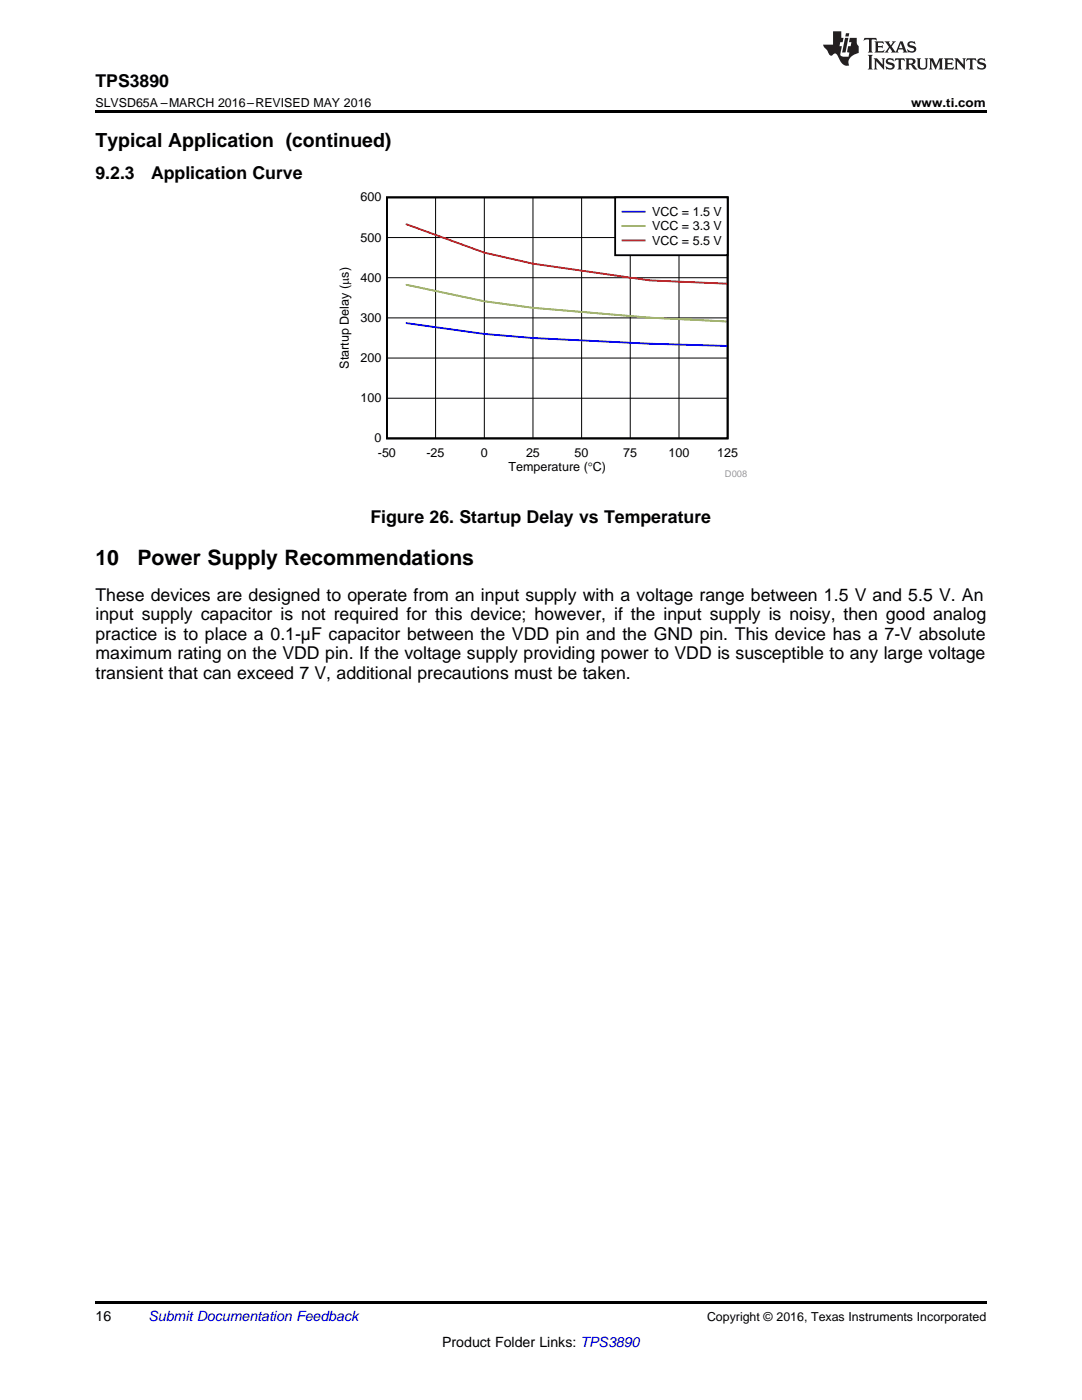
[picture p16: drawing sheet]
<svg xmlns="http://www.w3.org/2000/svg" width="216mm" height="279mm" viewBox="0 0 216 279" stroke-linecap="round" stroke-linejoin="round" font-family="sans-serif">
<defs><g id="words">
<g font-size="4.2">
<text x="19" y="112.9">10</text>
<text x="27.4" y="112.9">Power Supply Recommendations</text>
</g>
<text font-size="3.9" x="19" y="29.3">Typical Application (continued)</text>
<g font-size="3.5">
<text x="19" y="17.3">TPS3890</text>
<text x="19" y="35.6">9.2.3</text>
<text x="30.1" y="35.6">Application Curve</text>
<text x="73.9" y="104.4">Figure 26. Startup Delay vs Temperature</text>
<text x="19" y="119.9">These devices are designed to operate from an input supply with a voltage range between 1.5 V and 5.5 V. An</text>
<text x="19" y="123.8">input supply capacitor is not required for this device; however, if the input supply is noisy, then good analog</text>
<text x="19" y="127.7">practice is to place a 0.1-µF capacitor between the VDD pin and the GND pin. This device has a 7-V absolute</text>
<text x="19" y="131.6">maximum rating on the VDD pin. If the voltage supply providing power to VDD is susceptible to any large voltage</text>
<text x="19" y="135.4">transient that can exceed 7 V, additional precautions must be taken.</text>
</g>
<g font-size="2.8">
<text x="19" y="263.6">16</text>
<text x="88.2" y="268.9">Product Folder Links: TPS3890</text>
</g>
<text font-size="2.8" fill="#0000c8" x="29.6" y="263.6">Submit Documentation Feedback</text>
<g font-size="2.5">
<text x="19" y="21.4">SLVSD65A –MARCH 2016–REVISED MAY 2016</text>
<text x="181.8" y="21.4">www.ti.com</text>
<text x="71.9" y="40.2">600</text>
<text x="130.1" y="43.1">VCC = 1.5 V</text>
<text x="130.1" y="46">VCC = 3.3 V</text>
<text x="71.9" y="48.2">500</text>
<text x="130.1" y="48.9">VCC = 5.5 V</text>
<text x="71.9" y="56.2">400</text>
<text x="71.9" y="64.3">300</text>
<text x="69.6" y="73.6" transform="rotate(-90 69.6 73.6)">Startup Delay (Ps)</text>
<text x="71.9" y="72.3">200</text>
<text x="71.9" y="80.3">100</text>
<text x="74.7" y="88.3">0</text>
<text x="75.4" y="91.2">-50</text>
<text x="85.1" y="91.2">-25</text>
<text x="95.9" y="91.2">0</text>
<text x="101.5" y="94.1">Temperature (qC)</text>
<text x="105" y="91.2">25</text>
<text x="114.7" y="91.2">50</text>
<text x="124.4" y="91.2">75</text>
<text x="133.4" y="91.2">100</text>
<text x="143.1" y="91.2">125</text>
<text x="141.1" y="263.6">Copyright © 2016, Texas Instruments Incorporated</text>
</g>
<text font-size="1.9" fill="#999" x="144.7" y="95.2">D008</text>
</g></defs>
<path d="M19 259.7h177.8v.5h-177.8z" fill="#000"/>
<path d="M77.2 39.4h68v48.1h-68z" fill="none" stroke="#000" stroke-width=".36"/>
<path d="M86.9 39.4v48.1M96.6 39.4v48.1M106.3 39.4v48.1M116.1 39.4v48.1M125.8 39.4v48.1M135.5 39.4v48.1M77.2 55.4h68M77.2 47.4h68M77.2 79.5h68M77.2 71.5h68M77.2 63.4h68" fill="none" stroke="#000" stroke-width=".2"/>
<path d="M81.1 64.5l15.5 2.1 9.7 .9 23.4 1.1 15.4 .4" fill="none" stroke="#00f" stroke-width=".36"/>
<path d="M81.1 56.8l15.5 3.3 9.7 1.3 23.4 2 15.4 .8" fill="none" stroke="#9acc00" stroke-width=".36"/>
<path d="M81.1 44.8l15.5 5.6 9.7 2.2 23.4 3.4 15.4 .6" fill="none" stroke="#f00" stroke-width=".36"/>
<path d="M122.7 39.4h22.5v11.5h-22.5z" fill="#fff"/>
<path d="M122.7 39.4h22.5v11.5h-22.5z" fill="none" stroke="#000" stroke-width=".36"/>
<path d="M124.2 42.3h4.4" fill="none" stroke="#00f" stroke-width=".36"/>
<path d="M124.2 45.1h4.4" fill="none" stroke="#9acc00" stroke-width=".36"/>
<path d="M124.2 48h4.4" fill="none" stroke="#f00" stroke-width=".36"/>
<path d="M19 22h177.8v.5h-177.8z" fill="#000"/>
<g fill="#231f20">
<path d="M172.5 7.6l-.1 .5 .4-.2h.6v.1v2.1l-.2 .4h.9l-.2-.4v-2.1l.1-.1h.5l.5 .2-.2-.5zM174.5 8.3l.2 .3v1.5l-.2 .4h1.8l.2-.6a1.04 1.04 0 0 1-1.3 .2v-.7h.6l.3 .2v-.6l-.3 .2h-.6v-.6l.8-.1 .4 .3-.2-.5zM176.5 8.3l.9 1.1-.9 1.1h.8l-.2-.2 .4-.7 .5 .7-.2 .2h1.5l-.2-.2 .2-.4h.9l.1 .4-.2 .2h1l-.3-.3-.7-1.9h-.5l-.9 2-.8-1 .9-1h-.8l.1 .3-.4 .5-.3-.6 .1-.2zM179.7 8.6l.4 1h-.7zM181.3 8.4a.63 .63 0 0 0-.2 .7 .63 .63 0 0 0 .6 .4l.6 .2 .1 .2a.75 .75 0 0 1-.7 .4 .75 .75 0 0 1-.6-.5l.1 .7 .1-.1a1.11 1.11 0 0 0 1.5-.6 1.13 1.13 0 0 0-1.2-.8l-.1-.4a1.04 1.04 0 0 1 1.2 .2l-.2-.5-.2 .1-.4-.2zM173.2 10.9l.2 .4v2.2l-.2 .4h1l-.3-.4v-2.2l.3-.4zM174.3 11.6l.3 .4v1.5l-.3 .4h.8l-.2-.4v-1.3l1.5 1.7v-1.9l.2-.4h-.7l.2 .4v.9l-1.1-1.3zM177 11.8a.62 .62 0 0 0-.2 .7 .62 .62 0 0 0 .6 .4l.6 .1 .1 .3a.76 .76 0 0 1-.7 .3 .76 .76 0 0 1-.7-.4l.2 .7 .1-.1a1.11 1.11 0 0 0 1.5-.6 1.13 1.13 0 0 0-1.2-.8l-.1-.4a1.04 1.04 0 0 1 1.2 .2l-.2-.6-.2 .1-.5-.1zM178.7 11.6l-.2 .6a.61 .61 0 0 1 .8-.3v1.6l-.2 .4h.9l-.2-.4v-1.6a.63 .63 0 0 1 .7 .3l-.1-.6zM180.6 11.6l.3 .4v1.5l-.3 .4h1l-.2-.2-.1-.8 .6 .2a.76 .76 0 0 0 1.2 .7l-1-1a.58 .58 0 0 0 .6-.5 .58 .58 0 0 0-.5-.6zM181.4 11.9h.1a.45 .45 0 0 1 .5 .1 .45 .45 0 0 1 .1 .5l-.8 .2zM182.9 11.6l.2 .2a2.17 2.17 0 0 0 .3 1.9 .99 .99 0 0 0 1.6-.6v-1.1l.2-.4h-.7l.2 .2a1.92 1.92 0 0 1-.2 1.8 .6 .6 0 0 1-.9-.5v-1.1l.2-.4zM185.4 11.6l.2 .4v1.5l-.2 .4h.7l-.2-.4v-1.4l.8 1.8 .8-1.8v1.4l-.2 .4h.9l-.2-.4v-1.5l.2-.4h-.8l-.6 1.5-.6-1.5zM188.4 11.6l.2 .4v1.5l-.2 .4h1.8l.1-.6a1.04 1.04 0 0 1-1.2 .1v-.6h.5l.4 .2v-.6l-.4 .2h-.5v-.7h.8l.3 .3-.1-.6zM190.5 11.6l.2 .4v1.5l-.2 .4h.7l-.2-.4v-1.3l1.5 1.7v-1.9l.2-.4h-.7l.2 .4v.9l-1.1-1.3zM192.9 11.6l-.1 .6a.61 .61 0 0 1 .7-.3l.1 1.6-.3 .4h1l-.3-.4 .1-1.6a.63 .63 0 0 1 .7 .3l-.1-.6zM195.2 11.8a.62 .62 0 0 0-.2 .7 .62 .62 0 0 0 .6 .4l.6 .1 .1 .3a.76 .76 0 0 1-.7 .3 .76 .76 0 0 1-.6-.4l.1 .7 .1-.1a1.11 1.11 0 0 0 1.6-.6 1.13 1.13 0 0 0-1.3-.8l-.1-.4a1.04 1.04 0 0 1 1.2 .2l-.1-.6-.2 .1-.5-.1z"/>
<path d="M166.2 6.3v2.6h-1.9v.4l.8 .9a.91 .91 0 0 0 1 .8 .56 .56 0 0 1 .5-.3 .56 .56 0 0 1 .5 .3l.4 .8a1.53 1.53 0 0 0 1.9 1.2 1.54 1.54 0 0 1 1-2.1l.9-.3v-1.4a1.52 1.52 0 0 1-.4-1.6h-1.3l-.2 .8h.5l-.2 .8h-.5l-.1 1v.2l.4 .1-.2 .8a1.93 1.93 0 0 1-1.6-.3l.3-1.8h-.5l.2-.8h.4l.2-.8h-.4v-1.3zM168.6 7.6l-.6 2.9h.7l.6-2.9zM168.8 6.6l-.1 .7h.6l.2-.7z"/>
</g>
<use href="#words"/>
</svg>
